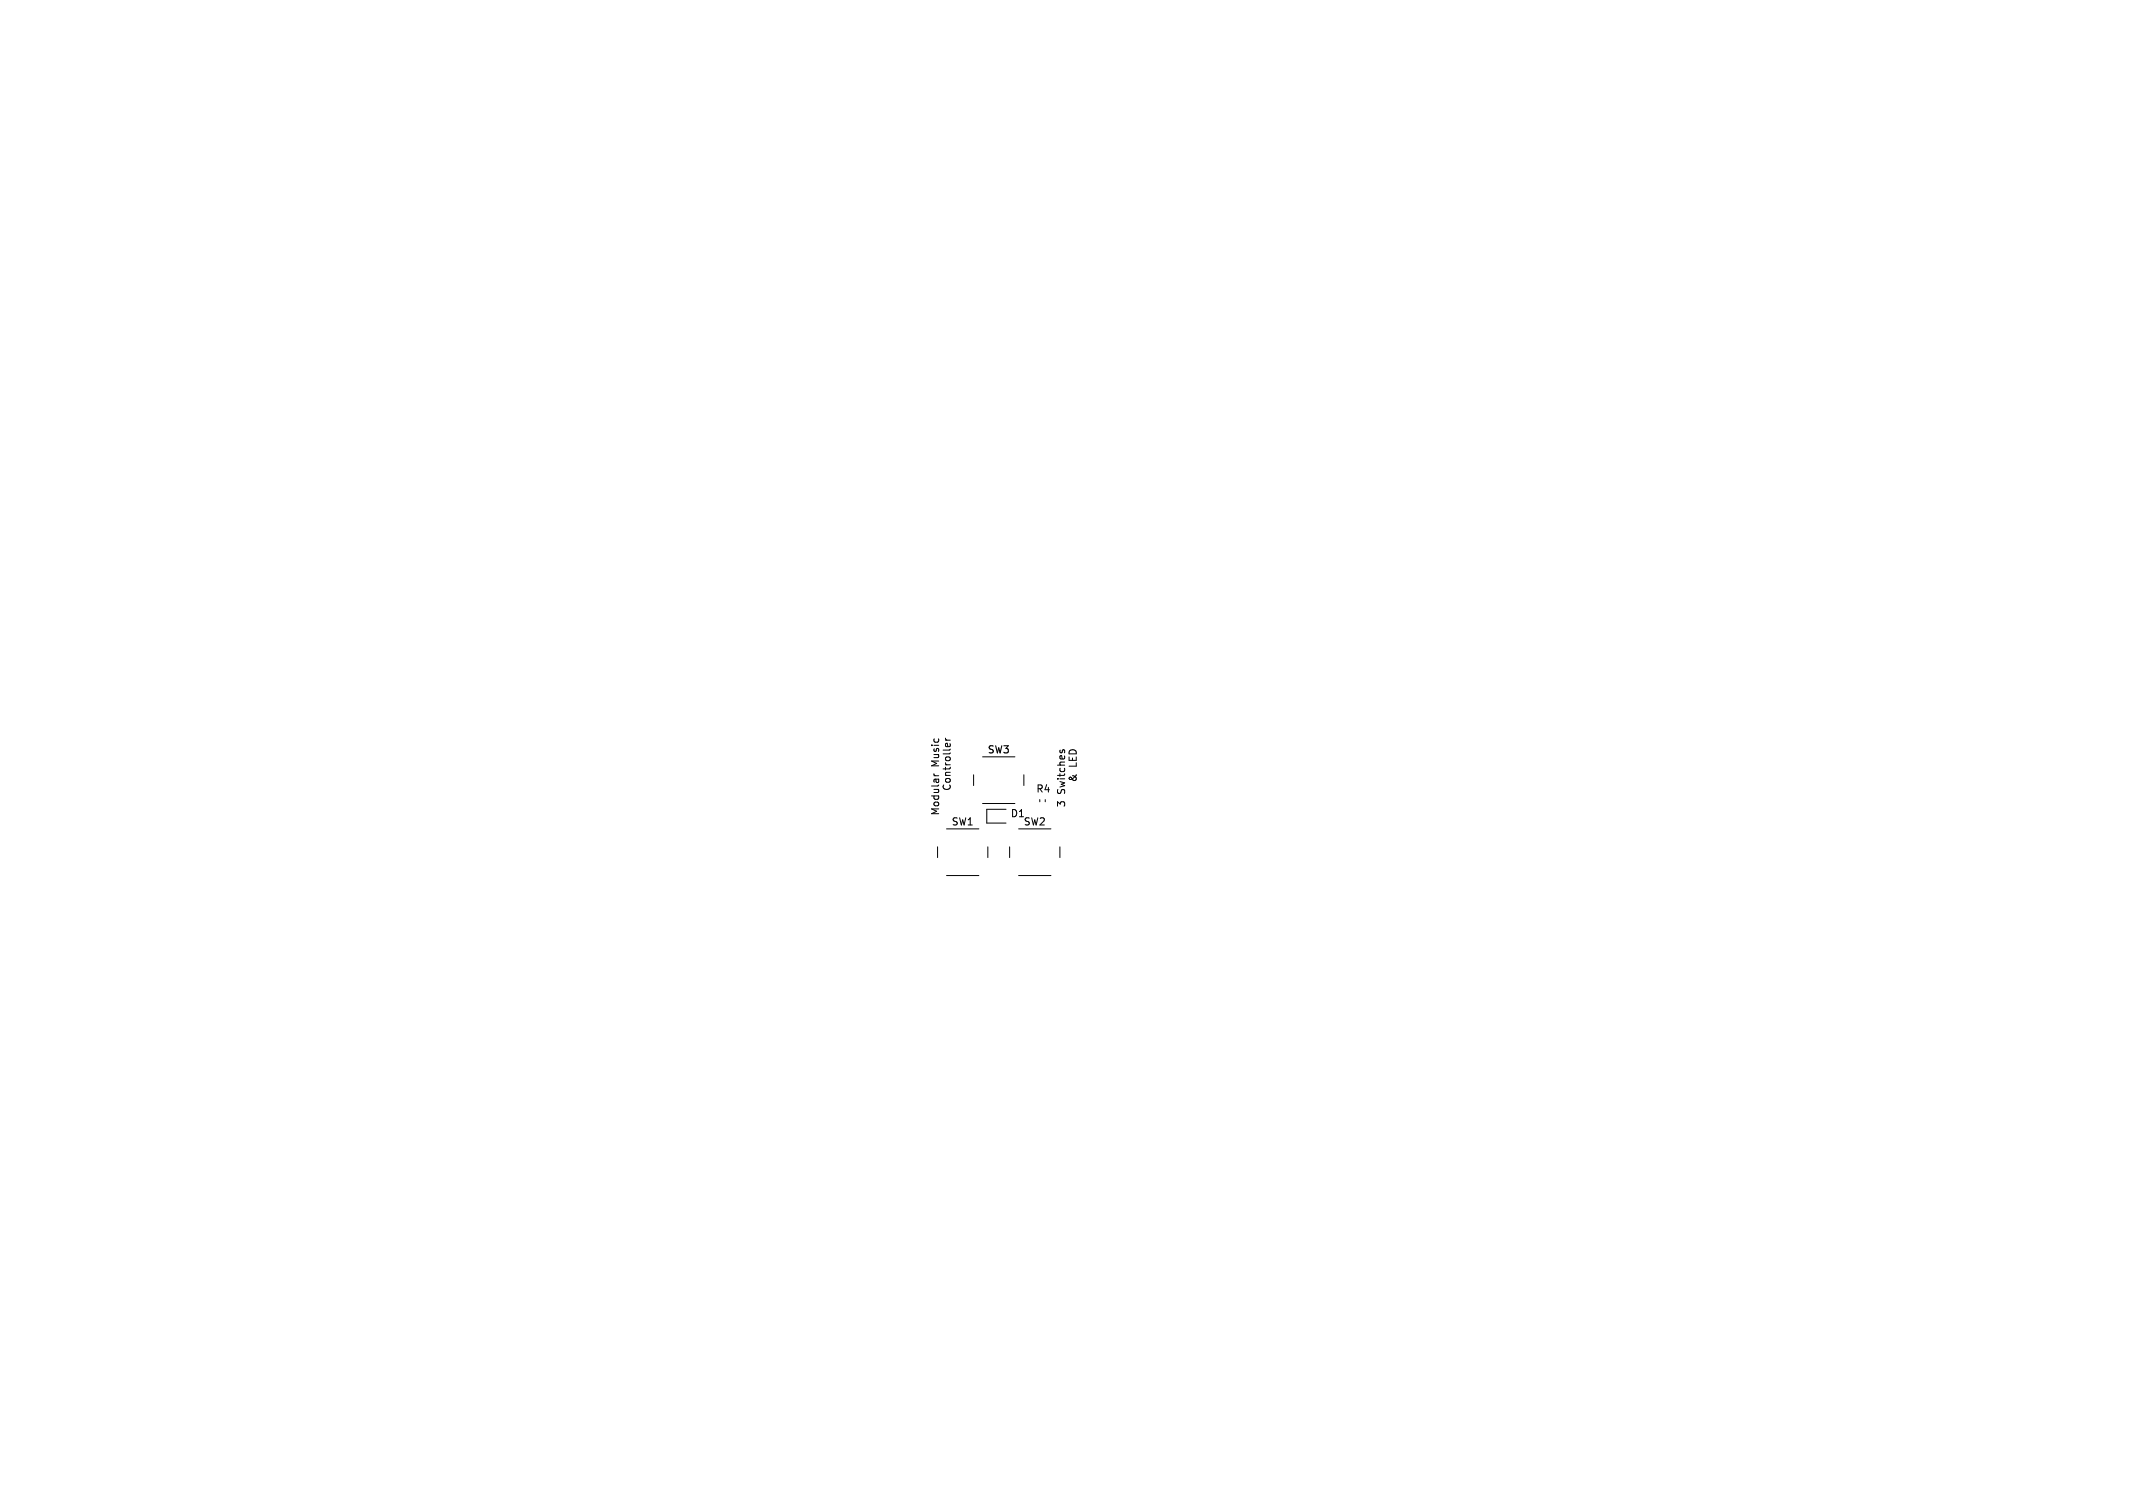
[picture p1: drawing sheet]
<svg xmlns="http://www.w3.org/2000/svg" width="297mm" height="210mm" viewBox="0 0 297 210" stroke-linecap="round" stroke-linejoin="round" font-family="sans-serif">
<defs><g id="words">
<g font-size="1.4">
<text x="131" y="106.8" transform="rotate(-90 131 106.8)">Music</text>
<text x="137.4" y="105.1">SW3</text>
<text x="150" y="106.9" transform="rotate(-90 150 106.9)">LED</text>
<text x="131" y="113.6" transform="rotate(-90 131 113.6)">Modular</text>
<text x="132.7" y="110.2" transform="rotate(-90 132.7 110.2)">Controller</text>
<text x="140.7" y="114">D1</text>
<text x="144.2" y="110.5">R4</text>
<text x="148.4" y="112.5" transform="rotate(-90 148.4 112.5)">3</text>
<text x="148.4" y="110.6" transform="rotate(-90 148.4 110.6)">Switches</text>
<text x="150" y="109" transform="rotate(-90 150 109)">&amp;</text>
<text x="132.4" y="115.1">SW1</text>
<text x="142.5" y="115.1">SW2</text>
</g>
</g></defs>
<g fill="none" stroke="#000" stroke-width=".14">
<path d="M130 108h.7M130 107.7l.2 .3M130.5 117.9v1.5M131.7 102.8l.1 .3M131.7 103.8v-.2l.2-.1 .1 .5M131.7 103.1h.6M131.8 115.4h4.5M132.3 103.6v.2M135.6 107.9v1.5M136.8 111.9h4.5M136.8 105.4h4.5M137.5 117.9v1.5"/>
<path d="M140.1 112.7h-2.7v1.9h2.7M140.6 117.9v1.5M141.8 115.4h4.5M142.6 107.9v1.5M144.8 111.4v.3M145.5 111.4v.3M147.6 117.9v1.5M147.6 104.5v.2M147.9 104.7l.1-.2 .1-.1 .1 .2v.1M131.8 121.9h4.5M141.8 121.9h4.5"/>
</g>
<use href="#words"/>
</svg>
